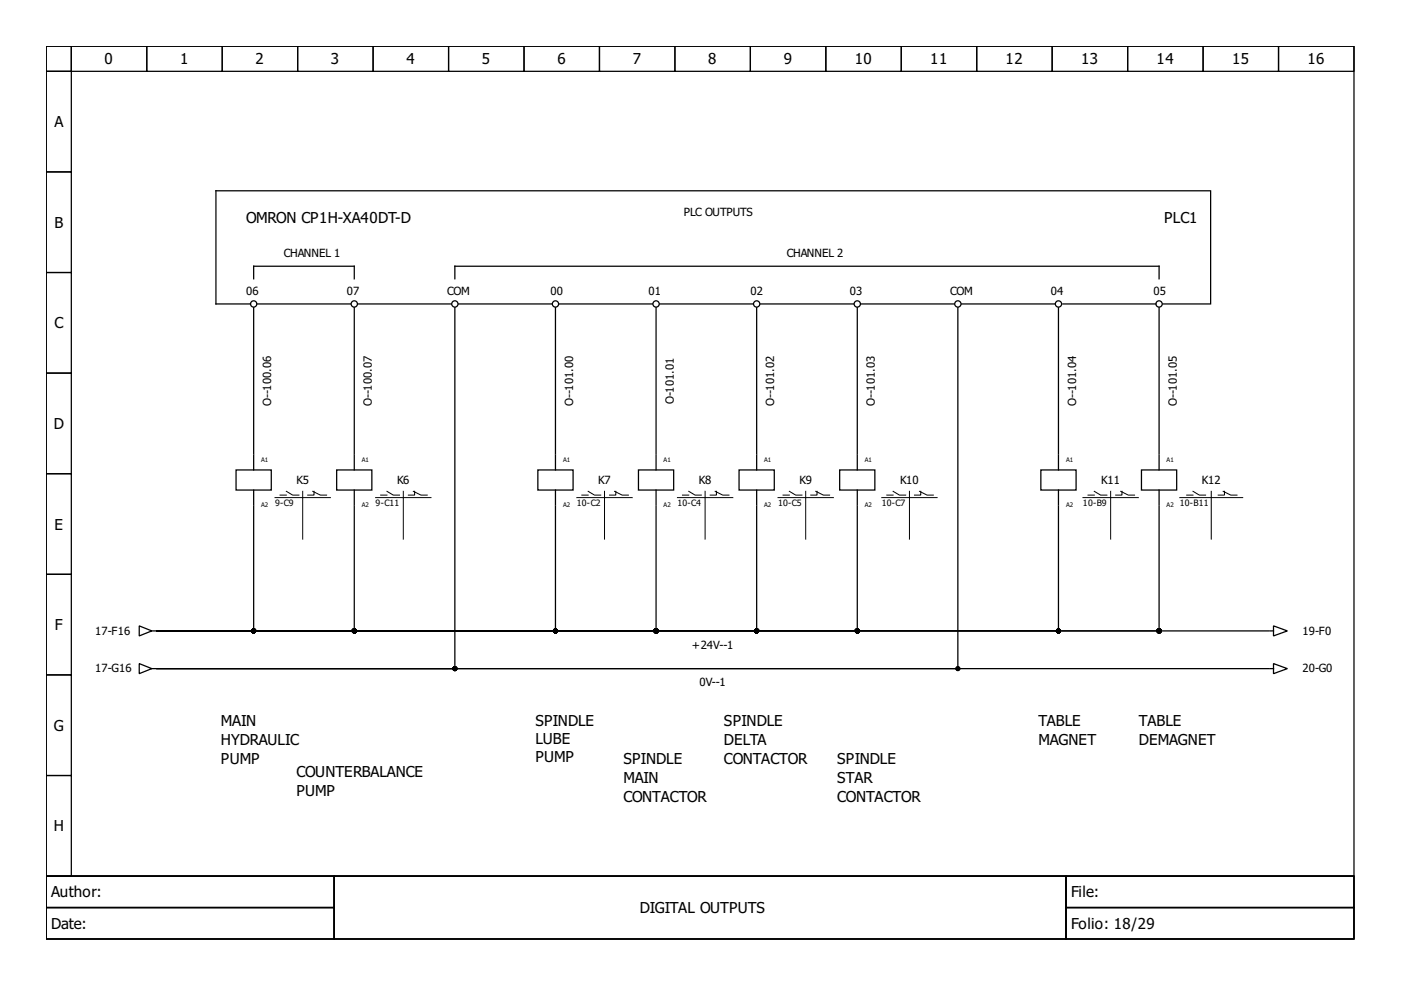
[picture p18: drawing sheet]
<svg xmlns="http://www.w3.org/2000/svg" width="297mm" height="210mm" viewBox="0 0 297 210" stroke-linecap="round" stroke-linejoin="round" font-family="sans-serif">
<defs><g id="words">
<g font-size="3.2">
<text x="22.2" y="13.7">0</text>
<text x="38.2" y="13.7">1</text>
<text x="54.2" y="13.7">2</text>
<text x="70.2" y="13.7">3</text>
<text x="86.2" y="13.7">4</text>
<text x="102.2" y="13.7">5</text>
<text x="118.2" y="13.7">6</text>
<text x="134.2" y="13.7">7</text>
<text x="150.2" y="13.7">8</text>
<text x="166.2" y="13.7">9</text>
<text x="181.2" y="13.7">10</text>
<text x="197.2" y="13.7">11</text>
<text x="213.2" y="13.7">12</text>
<text x="229.2" y="13.7">13</text>
<text x="245.2" y="13.7">14</text>
<text x="261.2" y="13.7">15</text>
<text x="277.2" y="13.7">16</text>
<text x="11.5" y="27">A</text>
<text x="52.2" y="47.4">OMRON CP1H-XA40DT-D</text>
<text x="246.8" y="47.4">PLC1</text>
<text x="11.5" y="48.3">B</text>
<text x="11.5" y="69.6">C</text>
<text x="11.4" y="91">D</text>
<text x="11.5" y="112.3">E</text>
<text x="11.7" y="133.6">F</text>
<text x="11.4" y="155">G</text>
<text x="46.8" y="154">MAIN</text>
<text x="113.5" y="154">SPINDLE</text>
<text x="153.5" y="154">SPINDLE</text>
<text x="220.2" y="154">TABLE</text>
<text x="241.5" y="154">TABLE</text>
<text x="46.8" y="158">HYDRAULIC</text>
<text x="113.5" y="157.8">LUBE</text>
<text x="113.5" y="161.5">PUMP</text>
<text x="153.5" y="158">DELTA</text>
<text x="220.2" y="158">MAGNET</text>
<text x="241.5" y="158">DEMAGNET</text>
<text x="46.8" y="162">PUMP</text>
<text x="62.8" y="164.7">COUNTERBALANCE</text>
<text x="132.2" y="162">SPINDLE</text>
<text x="132.2" y="166">MAIN</text>
<text x="153.5" y="162">CONTACTOR</text>
<text x="177.5" y="162">SPINDLE</text>
<text x="177.5" y="166">STAR</text>
<text x="62.8" y="168.7">PUMP</text>
<text x="132.2" y="170">CONTACTOR</text>
<text x="177.5" y="170">CONTACTOR</text>
<text x="11.4" y="176.3">H</text>
<text x="10.9" y="190.3">Author:</text>
<text x="227.1" y="190.3">File:</text>
<text x="10.9" y="197">Date:</text>
<text x="135.6" y="193.6">DIGITAL OUTPUTS</text>
<text x="227.1" y="197">Folio: 18/29</text>
</g>
<g font-size="2.4">
<text x="145" y="45.8">PLC OUTPUTS</text>
<text x="60.2" y="54.6">CHANNEL 1</text>
<text x="166.8" y="54.6">CHANNEL 2</text>
<text x="52.2" y="62.6">06</text>
<text x="73.5" y="62.6">07</text>
<text x="94.8" y="62.6">COM</text>
<text x="116.7" y="62.6">00</text>
<text x="137.5" y="62.6">01</text>
<text x="159.1" y="62.6">02</text>
<text x="180.2" y="62.6">03</text>
<text x="201.5" y="62.6">COM</text>
<text x="222.8" y="62.6">04</text>
<text x="244.5" y="62.6">05</text>
<text x="57.5" y="86" transform="rotate(-90 57.5 86)">O--100.06</text>
<text x="78.8" y="86" transform="rotate(-90 78.8 86)">O--100.07</text>
<text x="121.5" y="86" transform="rotate(-90 121.5 86)">O--101.00</text>
<text x="142.8" y="85.6" transform="rotate(-90 142.8 85.6)">O-101.01</text>
<text x="164.2" y="86" transform="rotate(-90 164.2 86)">O--101.02</text>
<text x="185.5" y="86" transform="rotate(-90 185.5 86)">O--101.03</text>
<text x="228.1" y="86" transform="rotate(-90 228.1 86)">O--101.04</text>
<text x="249.5" y="86" transform="rotate(-90 249.5 86)">O--101.05</text>
<text x="62.8" y="102.6">K5</text>
<text x="84.2" y="102.6">K6</text>
<text x="126.8" y="102.6">K7</text>
<text x="148.2" y="102.6">K8</text>
<text x="169.5" y="102.6">K9</text>
<text x="190.8" y="102.6">K10</text>
<text x="233.5" y="102.6">K11</text>
<text x="254.8" y="102.6">K12</text>
<text x="20.2" y="134.6">17-F16</text>
<text x="146.7" y="137.5">+24V--1</text>
<text x="276.1" y="134.6">19-F0</text>
<text x="20.2" y="142.6">17-G16</text>
<text x="276.1" y="142.6">20-G0</text>
<text x="148.3" y="145.5">0V--1</text>
</g>
<g font-size="1.9">
<text x="58.3" y="107.4">9-C9</text>
<text x="79.6" y="107.4">9-C11</text>
<text x="122.3" y="107.4">10-C2</text>
<text x="143.6" y="107.4">10-C4</text>
<text x="165" y="107.4">10-C5</text>
<text x="187" y="107.4">10-C7</text>
<text x="229.6" y="107.4">10-B9</text>
<text x="250.1" y="107.4">10-B11</text>
</g>
<g font-size="1.3">
<text x="55.4" y="98">A1</text>
<text x="76.7" y="98">A1</text>
<text x="119.4" y="98">A1</text>
<text x="140.7" y="98">A1</text>
<text x="162" y="98">A1</text>
<text x="183.4" y="98">A1</text>
<text x="226" y="98">A1</text>
<text x="247.3" y="98">A1</text>
<text x="55.4" y="107.6">A2</text>
<text x="76.7" y="107.6">A2</text>
<text x="119.4" y="107.6">A2</text>
<text x="140.7" y="107.6">A2</text>
<text x="162" y="107.6">A2</text>
<text x="183.4" y="107.6">A2</text>
<text x="226" y="107.6">A2</text>
<text x="247.3" y="107.6">A2</text>
</g>
</g></defs>
<g fill="none" stroke="#000" stroke-width=".27">
<path d="M9.8 9.8h277.3v176h-277.3zM9.8 9.8h5.3v5.3h-5.3zM9.8 15.1h5.3v21.4h-5.3zM15.1 9.8h16v5.3h-16zM31.1 9.8h16v5.3h-16zM47.1 9.8h16v5.3h-16zM63.1 9.8h16v5.3h-16zM79.1 9.8h16v5.3h-16zM95.1 9.8h16v5.3h-16zM111.1 9.8h16v5.3h-16zM127.1 9.8h16v5.3h-16zM143.1 9.8h16v5.3h-16z"/>
<path d="M159.1 9.8h16v5.3h-16zM175.1 9.8h16v5.3h-16zM191.1 9.8h16v5.3h-16zM207.1 9.8h16v5.3h-16zM223.1 9.8h16v5.3h-16zM239.1 9.8h16v5.3h-16zM255.1 9.8h16v5.3h-16zM271.1 9.8h16v5.3h-16zM9.8 36.5h5.3v21.3h-5.3zM9.8 57.8h5.3v21.3h-5.3zM53.8 59.1v-2.7h21.3v2.7M96.4 59.1v-2.7h149.3v2.7"/>
<path d="M256.4 40.5h-210.6v23.9h7.3M256.7 40.5v23.9M9.8 79.1h5.3v21.3h-5.3zM53.8 65.2v31M54.4 64.4h19.9M75.1 65.2v31M75.9 64.4h19.7M96.4 65.2v76.6h-63.1M97.2 64.4h19.8M117.8 65.2v31M118.6 64.4h19.7M139.1 65.2v31"/>
<path d="M139.9 64.4h19.7M160.4 65.2v31M161.2 64.4h19.8M181.8 65.2v31M182.6 64.4h19.7M203.1 65.2v76.6h-169.8M203.9 64.4h19.7M224.4 65.2v31M225.3 64.4h19.8M245.7 65.2v31M246.5 64.4h9.9M50 99.6h7.5v4.3h-7.5z"/>
<path d="M53.8 96.4v3.2M71.4 99.6h7.4v4.3h-7.4zM75.1 96.4v3.2M114 99.6h7.5v4.3h-7.5zM117.8 96.4v3.2M135.4 99.6h7.4v4.3h-7.4zM139.1 96.4v3.2M156.7 99.6h7.5v4.3h-7.5zM160.4 96.4v3.2M178 99.6h7.5v4.3h-7.5zM181.8 96.4v3.2M220.7 99.6h7.4v4.3h-7.4z"/>
<path d="M224.4 96.4v3.2M242 99.6h7.5v4.3h-7.5zM245.7 96.4v3.2M9.8 100.4h5.3v21.4h-5.3zM53.8 103.9v3.2M53.8 107.4v26.4h-20.5M75.1 103.9v3.2M75.1 107.4v26.4h-41.8M117.8 103.9v3.2M117.8 107.4v26.4h-84.5M139.1 103.9v3.2M139.1 107.4v26.4h-105.8"/>
<path d="M160.4 103.9v3.2M160.4 107.4v26.4h-127.1M181.8 103.9v3.2M181.8 107.4v26.4h-148.5M224.4 103.9v3.2M224.4 107.4v26.4h-191.1M245.7 103.9v3.2M245.7 107.4v26.4h-212.4M9.8 121.8h5.3v21.3h-5.3zM29.5 132.7l2.7 1.1-2.7 1zM32.2 133.8h.8M33.3 133.8h235.6"/>
<path d="M269.2 133.8h.8M270 132.7l2.9 1.1-2.9 1zM9.8 143.1h5.3v21.3h-5.3zM29.5 140.7l2.7 1.1-2.7 1zM32.2 141.8h.8M33.3 141.8h235.6M269.2 141.8h.8M270 140.7l2.9 1.1-2.9 1zM9.8 164.4h5.3v21.4h-5.3zM9.8 185.8h277.3v13.3h-277.3zM9.8 185.8h61v6.6h-61zM9.8 192.4h61v6.7h-61z"/>
<path d="M70.8 185.8h155.2v13.3h-155.2zM226 185.8h61.1v6.6h-61.1zM226 192.4h61.1v6.7h-61.1z"/>
<circle cx="53.8" cy="64.4" r=".67"/>
<circle cx="75.1" cy="64.4" r=".67"/>
<circle cx="96.4" cy="64.4" r=".67"/>
<circle cx="117.8" cy="64.4" r=".67"/>
<circle cx="139.1" cy="64.4" r=".67"/>
<circle cx="160.4" cy="64.4" r=".67"/>
<circle cx="181.8" cy="64.4" r=".67"/>
<circle cx="203.1" cy="64.4" r=".67"/>
<circle cx="224.4" cy="64.4" r=".67"/>
<circle cx="245.7" cy="64.4" r=".67"/>
</g>
<g fill="none" stroke="#000" stroke-width=".21">
<path d="M58.3 105.5h11.7M59.4 105h1.3M60.7 104.2l1.3 .8h1.4M64.2 104.2v10.1M66.3 104.2l1.6 .8h1.3M66.6 104.2v.8h-1.4M79.6 105.5h11.8M80.7 105h1.3M82 104.2l1.4 .8h1.3M85.5 104.2v10.1M87.6 104.2l1.6 .8h1.4M87.9 104.2v.8h-1.3"/>
<path d="M122.3 105.5h11.7M123.4 105h1.3M124.7 104.2l1.3 .8h1.4M128.2 104.2v10.1M130.3 104.2l1.6 .8h1.3M130.6 104.2v.8h-1.4M143.6 105.5h11.8M144.7 105h1.3M146 104.2l1.4 .8h1.3M149.5 104.2v10.1M151.6 104.2l1.6 .8h1.4M151.9 104.2v.8h-1.3"/>
<path d="M165 105.5h11.7M166 105h1.4M167.4 104.2l1.3 .8h1.3M170.8 104.2v10.1M173 104.2l1.6 .8h1.3M173.2 104.2v.8h-1.3M187 105.5h11.7M188 105h1.4M189.4 104.2l1.3 .8h1.3M192.8 104.2v10.1M195 104.2l1.6 .8h1.3M195.2 104.2v.8h-1.3"/>
<path d="M229.6 105.5h11.7M230.7 105h1.3M232 104.2l1.3 .8h1.4M235.5 104.2v10.1M237.6 104.2l1.6 .8h1.3M237.9 104.2v.8h-1.4M250.1 105.5h13.4M251.6 105h1.3M252.9 104.2l1.4 .8h1.3M256.8 104.2v10.1M259.3 104.2l1.6 .8h1.4M259.6 104.2v.8h-1.3"/>
</g>
<g fill="#000" stroke="#000" stroke-width=".27">
<circle cx="53.8" cy="133.8" r=".4"/>
<circle cx="75.1" cy="133.8" r=".4"/>
<circle cx="117.8" cy="133.8" r=".4"/>
<circle cx="139.1" cy="133.8" r=".4"/>
<circle cx="160.4" cy="133.8" r=".4"/>
<circle cx="181.8" cy="133.8" r=".4"/>
<circle cx="224.4" cy="133.8" r=".4"/>
<circle cx="245.7" cy="133.8" r=".4"/>
<circle cx="96.4" cy="141.8" r=".4"/>
<circle cx="203.1" cy="141.8" r=".4"/>
</g>
<use href="#words"/>
</svg>
